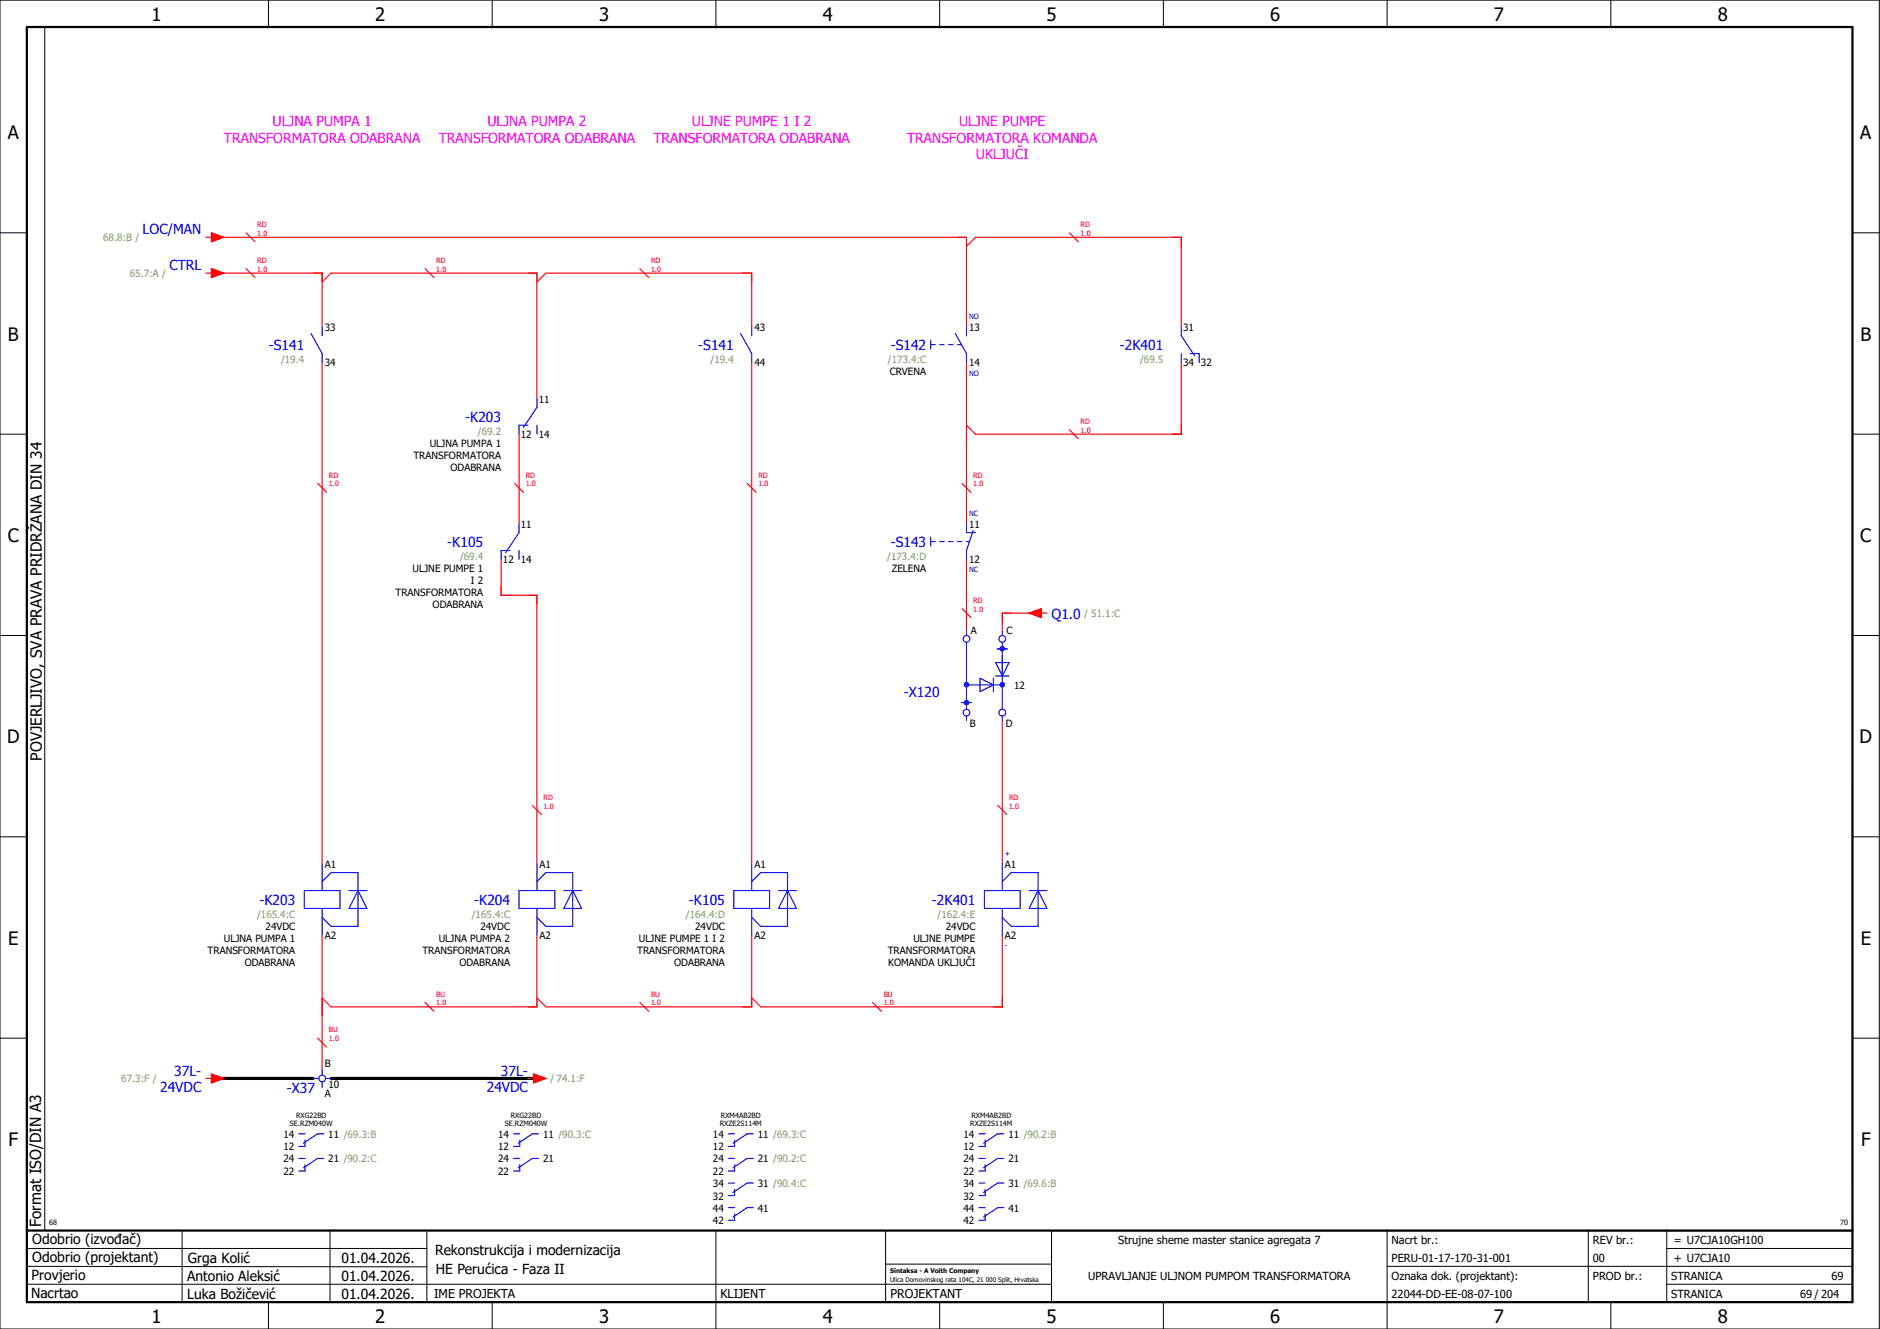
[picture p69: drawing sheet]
<svg xmlns="http://www.w3.org/2000/svg" width="420mm" height="297mm" viewBox="0 0 420 297" stroke-linecap="round" stroke-linejoin="round" font-family="sans-serif">
<defs><g id="words">
<g font-size="4.1">
<text x="33.9" y="4.7">1</text>
<text x="83.9" y="4.7">2</text>
<text x="133.9" y="4.7">3</text>
<text x="183.9" y="4.7">4</text>
<text x="233.9" y="4.7">5</text>
<text x="283.9" y="4.7">6</text>
<text x="333.9" y="4.7">7</text>
<text x="383.9" y="4.7">8</text>
<text x="1.8" y="31.2">A</text>
<text x="415.8" y="31.2">A</text>
<text x="1.8" y="76.2">B</text>
<text x="415.8" y="76.2">B</text>
<text x="1.8" y="121.2">C</text>
<text x="415.8" y="121.2">C</text>
<text x="1.6" y="166.2">D</text>
<text x="415.6" y="166.2">D</text>
<text x="1.8" y="211.2">E</text>
<text x="415.8" y="211.2">E</text>
<text x="1.9" y="256.2">F</text>
<text x="415.9" y="256.2">F</text>
<text x="33.9" y="295.7">1</text>
<text x="83.9" y="295.7">2</text>
<text x="133.9" y="295.7">3</text>
<text x="183.9" y="295.7">4</text>
<text x="233.9" y="295.7">5</text>
<text x="283.9" y="295.7">6</text>
<text x="333.9" y="295.7">7</text>
<text x="383.9" y="295.7">8</text>
</g>
<g font-size="3.4">
<text x="9.4" y="170" transform="rotate(-90 9.4 170)">POVJERLJIVO, SVA PRAVA PRIDRŽANA DIN 34</text>
<text x="9.2" y="274.3" transform="rotate(-90 9.2 274.3)">Format ISO/DIN A3</text>
</g>
<g font-size="3.1" fill="#f0f">
<text x="60.9" y="28.1">ULJNA PUMPA 1</text>
<text x="108.9" y="28.1">ULJNA PUMPA 2</text>
<text x="154.6" y="28.1">ULJNE PUMPE 1 I 2</text>
<text x="214.4" y="28.1">ULJNE PUMPE</text>
<text x="50" y="31.9">TRANSFORMATORA ODABRANA</text>
<text x="98" y="31.9">TRANSFORMATORA ODABRANA</text>
<text x="146" y="31.9">TRANSFORMATORA ODABRANA</text>
<text x="202.7" y="31.9">TRANSFORMATORA KOMANDA</text>
<text x="218.1" y="35.6">UKLJUČI</text>
</g>
<g font-size="3.1" fill="#00f">
<text x="31.9" y="52.4">LOC/MAN</text>
<text x="37.8" y="60.4">CTRL</text>
<text x="60.1" y="78.3">-S141</text>
<text x="156.1" y="78.3">-S141</text>
<text x="199.1" y="78.3">-S142</text>
<text x="250.3" y="78.3">-2K401</text>
<text x="104" y="94.3">-K203</text>
<text x="100" y="122.3">-K105</text>
<text x="199.1" y="122.3">-S143</text>
<text x="235" y="138.3">Q1.0</text>
<text x="202" y="155.8">-X120</text>
<text x="58" y="202.3">-K203</text>
<text x="106" y="202.3">-K204</text>
<text x="154" y="202.3">-K105</text>
<text x="208.3" y="202.3">-2K401</text>
<text x="35.8" y="244.1">24VDC</text>
<text x="38.9" y="240.4">37L-</text>
<text x="64.1" y="244.3">-X37</text>
<text x="108.8" y="244.1">24VDC</text>
<text x="111.9" y="240.4">37L-</text>
</g>
<g font-size="3.1">
<text x="7.2" y="278.1">Odobrio (izvođač)</text>
<text x="97.2" y="280.5">Rekonstrukcija i modernizacija</text>
<text x="7.1" y="286.1">Provjerio</text>
<text x="7.2" y="282.1">Odobrio (projektant)</text>
<text x="41.8" y="286.2">Antonio Aleksić</text>
<text x="42" y="282.3">Grga Kolić</text>
<text x="76.3" y="282.3">01.04.2026.</text>
<text x="76.3" y="286.3">01.04.2026.</text>
<text x="97.4" y="284.8">HE Perućica - Faza II</text>
<text x="6.9" y="290">Nacrtao</text>
<text x="41.8" y="290.3">Luka Božičević</text>
<text x="76.3" y="290.3">01.04.2026.</text>
</g>
<g font-size="2.7">
<text x="97" y="290.1">IME PROJEKTA</text>
<text x="161" y="290.1">KLIJENT</text>
<text x="199" y="290.1">PROJEKTANT</text>
</g>
<g font-size="2.5">
<text x="249.9" y="278">Strujne sheme master stanice agregata 7</text>
<text x="311" y="278">Nacrt br.:</text>
<text x="356" y="278">REV br.:</text>
<text x="374.1" y="278">= U7CJA10GH100</text>
<text x="243.2" y="286">UPRAVLJANJE ULJNOM PUMPOM TRANSFORMATORA</text>
<text x="311" y="286">Oznaka dok. (projektant):</text>
<text x="311" y="282">PERU-01-17-170-31-001</text>
<text x="356" y="286">PROD br.:</text>
<text x="356" y="282">00</text>
<text x="373.5" y="286">STRANICA</text>
<text x="374.1" y="282.1">+ U7CJA10</text>
<text x="409.3" y="286">69</text>
<text x="311" y="290">22044-DD-EE-08-07-100</text>
<text x="373.5" y="290">STRANICA</text>
<text x="402.3" y="290">69 / 204</text>
</g>
<g font-size="2.2" fill="#7ca552">
<text x="23" y="53.9">68.8:B /</text>
<text x="29" y="61.9">65.7:A /</text>
<text x="62.8" y="81.2">/19.4</text>
<text x="158.8" y="81.2">/19.4</text>
<text x="198.5" y="81.2">/173.4:C</text>
<text x="254.8" y="81.2">/69.5</text>
<text x="106.8" y="97.2">/69.2</text>
<text x="102.8" y="125.2">/69.4</text>
<text x="198.3" y="125.2">/173.4:D</text>
<text x="242.3" y="137.9">/ 51.1:C</text>
<text x="57.5" y="205.2">/165.4:C</text>
<text x="105.5" y="205.2">/165.4:C</text>
<text x="153.3" y="205.2">/164.4:D</text>
<text x="209.5" y="205.2">/162.4:E</text>
<text x="27.1" y="241.9">67.3:F /</text>
<text x="123" y="241.9">/ 74.1:F</text>
</g>
<g font-size="2.2">
<text x="72.6" y="74">33</text>
<text x="168.6" y="74">43</text>
<text x="216.6" y="74">13</text>
<text x="264.4" y="74">31</text>
<text x="72.6" y="81.9">34</text>
<text x="168.6" y="81.9">44</text>
<text x="198.8" y="83.9">CRVENA</text>
<text x="216.6" y="81.9">14</text>
<text x="264.4" y="81.9">34</text>
<text x="268.4" y="81.9">32</text>
<text x="120.4" y="90">11</text>
<text x="96" y="99.9">ULJNA PUMPA 1</text>
<text x="116.4" y="97.9">12</text>
<text x="120.4" y="97.9">14</text>
<text x="92.4" y="102.6">TRANSFORMATORA</text>
<text x="100.7" y="105.3">ODABRANA</text>
<text x="116.4" y="118">11</text>
<text x="216.6" y="118">11</text>
<text x="112.4" y="125.9">12</text>
<text x="116.4" y="125.9">14</text>
<text x="216.6" y="125.9">12</text>
<text x="92.2" y="127.9">ULJNE PUMPE 1</text>
<text x="105.2" y="130.6">I 2</text>
<text x="199.3" y="127.9">ZELENA</text>
<text x="88.4" y="133.3">TRANSFORMATORA</text>
<text x="96.7" y="136">ODABRANA</text>
<text x="217" y="141.7">A</text>
<text x="225" y="141.7">C</text>
<text x="226.6" y="153.9">12</text>
<text x="216.8" y="162.5">B</text>
<text x="224.8" y="162.5">D</text>
<text x="72.6" y="194">A1</text>
<text x="120.6" y="194">A1</text>
<text x="168.6" y="194">A1</text>
<text x="224.6" y="194">A1</text>
<text x="59.4" y="207.9">24VDC</text>
<text x="72.6" y="209.9">A2</text>
<text x="107.4" y="207.9">24VDC</text>
<text x="120.6" y="209.9">A2</text>
<text x="155.4" y="207.9">24VDC</text>
<text x="168.6" y="209.9">A2</text>
<text x="211.4" y="207.9">24VDC</text>
<text x="224.6" y="209.9">A2</text>
<text x="46.4" y="213.3">TRANSFORMATORA</text>
<text x="50" y="210.6">ULJNA PUMPA 1</text>
<text x="54.7" y="216">ODABRANA</text>
<text x="94.4" y="213.3">TRANSFORMATORA</text>
<text x="98" y="210.6">ULJNA PUMPA 2</text>
<text x="102.7" y="216">ODABRANA</text>
<text x="142.4" y="213.3">TRANSFORMATORA</text>
<text x="142.8" y="210.6">ULJNE PUMPE 1 I 2</text>
<text x="150.7" y="216">ODABRANA</text>
<text x="198.4" y="213.3">TRANSFORMATORA</text>
<text x="198.5" y="216">KOMANDA UKLJUČI</text>
<text x="204.1" y="210.6">ULJNE PUMPE</text>
<text x="72.6" y="238.6">B</text>
<text x="72.6" y="245.3">A</text>
<text x="73.4" y="243.3">10</text>
<text x="63.3" y="257.1">12</text>
<text x="63.3" y="254.3">14</text>
<text x="73.4" y="254.3">11 /69.3:B</text>
<text x="111.3" y="257.1">12</text>
<text x="111.3" y="254.3">14</text>
<text x="121.4" y="254.3">11 /90.3:C</text>
<text x="159.3" y="257.1">12</text>
<text x="159.3" y="254.3">14</text>
<text x="169.4" y="254.3">11 /69.3:C</text>
<text x="215.3" y="257.1">12</text>
<text x="215.3" y="254.3">14</text>
<text x="225.4" y="254.3">11 /90.2:B</text>
<text x="63.3" y="262.6">22</text>
<text x="63.3" y="259.8">24</text>
<text x="73.4" y="259.8">21 /90.2:C</text>
<text x="111.3" y="262.6">22</text>
<text x="111.3" y="259.8">24</text>
<text x="121.4" y="259.8">21</text>
<text x="159.3" y="262.6">22</text>
<text x="159.3" y="259.8">24</text>
<text x="169.4" y="259.8">21 /90.2:C</text>
<text x="215.3" y="262.6">22</text>
<text x="215.3" y="259.8">24</text>
<text x="225.4" y="259.8">21</text>
<text x="159.3" y="268.1">32</text>
<text x="159.3" y="265.3">34</text>
<text x="169.4" y="265.3">31 /90.4:C</text>
<text x="215.3" y="268.1">32</text>
<text x="215.3" y="265.3">34</text>
<text x="225.4" y="265.3">31 /69.6:B</text>
<text x="159.3" y="273.6">42</text>
<text x="159.3" y="270.8">44</text>
<text x="169.4" y="270.8">41</text>
<text x="215.3" y="273.6">42</text>
<text x="215.3" y="270.8">44</text>
<text x="225.4" y="270.8">41</text>
</g>
<g font-size="1.6" fill="#f00">
<text x="57.5" y="52.7">1.0</text>
<text x="57.5" y="50.8">RD</text>
<text x="241.5" y="52.7">1.0</text>
<text x="241.5" y="50.8">RD</text>
<text x="57.5" y="58.8">RD</text>
<text x="97.5" y="58.8">RD</text>
<text x="145.5" y="58.8">RD</text>
<text x="57.5" y="60.7">1.0</text>
<text x="97.5" y="60.7">1.0</text>
<text x="145.5" y="60.7">1.0</text>
<text x="241.5" y="94.8">RD</text>
<text x="241.5" y="96.7">1.0</text>
<text x="73.5" y="106.8">RD</text>
<text x="117.5" y="106.8">RD</text>
<text x="169.5" y="106.8">RD</text>
<text x="217.5" y="106.8">RD</text>
<text x="73.5" y="108.7">1.0</text>
<text x="117.5" y="108.7">1.0</text>
<text x="169.5" y="108.7">1.0</text>
<text x="217.5" y="108.7">1.0</text>
<text x="217.5" y="136.7">1.0</text>
<text x="217.5" y="134.8">RD</text>
<text x="121.5" y="178.8">RD</text>
<text x="225.5" y="178.8">RD</text>
<text x="121.5" y="180.7">1.0</text>
<text x="225.5" y="180.7">1.0</text>
<text x="97.5" y="224.7">1.0</text>
<text x="97.5" y="222.8">BU</text>
<text x="145.5" y="224.7">1.0</text>
<text x="145.5" y="222.8">BU</text>
<text x="197.5" y="224.7">1.0</text>
<text x="197.5" y="222.8">BU</text>
<text x="73.5" y="232.7">1.0</text>
<text x="73.5" y="230.8">BU</text>
</g>
<g font-size="1.6" fill="#00f">
<text x="216.6" y="71.4">NO</text>
<text x="216.6" y="84">NO</text>
<text x="216.6" y="115.4">NC</text>
<text x="216.6" y="128">NC</text>
<text x="224.6" y="191.4">+</text>
<text x="224.6" y="212">-</text>
</g>
<g font-size="1.6">
<text x="64.8" y="251.7">SE.RZM040W</text>
<text x="66.2" y="249.8">RXG22BD</text>
<text x="112.8" y="251.7">SE.RZM040W</text>
<text x="114.2" y="249.8">RXG22BD</text>
<text x="160.9" y="251.7">RXZE2S114M</text>
<text x="161.1" y="249.8">RXM4AB2BD</text>
<text x="216.9" y="251.7">RXZE2S114M</text>
<text x="217.1" y="249.8">RXM4AB2BD</text>
<text x="11" y="273.7">68</text>
<text x="411.2" y="273.7">70</text>
</g>
<g font-size="1.4">
<text x="198.9" y="284.4">Sintaksa - A Voith Company</text>
<text x="198.9" y="286.4">Ulica Domovinskog rata 104C, 21 000 Split, Hrvatska</text>
</g>
</g></defs>
<g fill="none" stroke="#000" stroke-width=".22">
<path d="M0 0h420v297h-420zM10 6v269M60 0v6M110 0v6M160 0v6M210 0v6M260 0v6M310 0v6M360 0v6M0 52h6M414 52h6M0 97h6"/>
<path d="M414 97h6M0 142h6M414 142h6M414 176.3v87.4M0 187h6M414 187h6M0 232h6M414 232h6M6 279h89.4M40.7 275v16M73.7 274.9v16M95.4 275.1v16"/>
<path d="M160 275v22M197.9 275.1v16M310 275v22M355 275v16M372.5 279h41.5M372.5 275v16M414 275h-179v16M6 283l89.4 .1M6 287h229M60 291v6M110 291v6M197.9 282.5h37.1"/>
<path d="M210 291v6M260 291v6M310 283h104M360 291v6M372.5 287h41.5"/>
</g>
<path d="M6 6h408v285h-408zM6 275h408" fill="none" stroke="#000" stroke-width=".5"/>
<g fill="none" stroke="#f00" stroke-width=".25">
<path d="M48 53h168v20M55 52l2 2M216 55l2-2h46v20M239 52l2 2M48 61h24v12M72 63l2-2h46v28M95 60l2 2M120 63l2-2h46v12M143 60l2 2M72 81v112M116 97v20M168 81v112"/>
<path d="M216 81v36M239 96l2 2M264 81v16h-46l-2-2M71 108l2 2M115 108l2 2M167 108l2 2M215 108l2 2M112 125v8h8v60M215 136l2 2M216 125v16M232 137h-8v4M224 161v32"/>
<path d="M119 180l2 2M223 180l2 2M72 209v30M120 209v16h-46l-2-2M168 209v16h-46l-2-2M224 209v16h-54l-2-2M71 232l2 2M95 224l2 2M143 224l2 2M195 224l2 2"/>
</g>
<path d="M48 241h22M74 241h46" fill="none" stroke="#000" stroke-width=".7"/>
<g fill="none" stroke="#00f" stroke-width=".25">
<path d="M69.5 74.5l2.5 4.5v2M72 73v2M165.5 74.5l2.5 4.5v2M168 73v2M208 76v2M208 77h1M210 77h1M212 77h1M213.5 74.5l2.5 4.5v2M214 77h.9M216 73v2M118 95h-2v2"/>
<path d="M120 95v2M120 89v2l-3 4.5M116 117v2l-3 4.5M216 117v2h2M217.5 118.5l-1.5 4.5v2M114 123h-2v2M116 123v2M208 120v2M208 121h1M210 121h1M212 121h1M214 121h1"/>
<path d="M216 121h.6M68 199h8v4h-8zM72 197l2-2h6v12h-6l-2-2M72 193v6M78 199h4M80 199h.1M80 199l2 4h-4zM116 199h8v4h-8zM120 197l2-2h6v12h-6l-2-2M120 193v6M126 199h4M128 199h.1"/>
<path d="M128 199l2 4h-4zM164 199h8v4h-8zM168 197l2-2h6v12h-6l-2-2M168 193v6M174 199h4M176 199h.1M176 199l2 4h-4zM220 199h8v4h-8zM224 193v6M224 197l2-2h6v12h-6l-2-2M230 199h4M232 199h.1"/>
<path d="M232 199l2 4h-4zM72 203v6M120 203v6M168 203v6M224 203v6M72 239v1.3M66.8 253.4h1.4M66.8 258.9h1.4M68.2 254.8v1.4h-1.4M70 241h1.3M72 241.8v1.2M72.4 253.4h-1.4l-3.2 2.1"/>
<path d="M72.4 258.9h-1.4l-3.2 2.1M72.7 241h1.3M114.8 253.4h1.4M114.8 258.9h1.4M116.2 254.8v1.4h-1.4M120.4 253.4h-1.4l-3.2 2.1M120.4 258.9h-1.4l-3.2 2.1M162.8 253.4h1.4M162.8 258.9h1.4M164.2 254.8v1.4h-1.4M168.4 253.4h-1.4l-3.2 2.1M168.4 258.9h-1.4l-3.2 2.1"/>
<path d="M218.8 253.4h1.4M218.8 258.9h1.4M220.2 254.8v1.4h-1.4M224.4 253.4h-1.4l-3.2 2.1M224.4 258.9h-1.4l-3.2 2.1M68.2 260.3v1.4h-1.4M116.2 260.3v1.4h-1.4M162.8 264.4h1.4M162.8 269.9h1.4M164.2 260.3v1.4h-1.4M164.2 265.8v1.4h-1.4M164.2 271.3v1.4h-1.4"/>
<path d="M168.4 264.4h-1.4l-3.2 2.1M168.4 269.9h-1.4l-3.2 2.1M218.8 264.4h1.4M218.8 269.9h1.4M220.2 260.3v1.4h-1.4M220.2 265.8v1.4h-1.4M220.2 271.3v1.4h-1.4M224.4 264.4h-1.4l-3.2 2.1M224.4 269.9h-1.4l-3.2 2.1"/>
<circle cx="72" cy="241" r=".75"/>
</g>
<circle cx="216" cy="157" r=".62" fill="#00f"/>
<g fill="none" stroke="#00f" stroke-width=".25">
<path d="M222.5 151.1h3M224 146.5v12"/>
<circle cx="216" cy="159.3" r=".75"/>
</g>
<circle cx="224" cy="153" r=".63" fill="#00f"/>
<path d="M216 153.1h8M219 151.6l3 1.5-3 1.5zM222 151.6v3M222.5 148.1h3l-1.5 3z" fill="none" stroke="#00f" stroke-width=".25"/>
<circle cx="216" cy="153" r=".63" fill="#00f"/>
<path d="M216 143.5v15" fill="none" stroke="#00f" stroke-width=".25"/>
<circle cx="224" cy="145" r=".63" fill="#00f"/>
<g fill="none" stroke="#00f" stroke-width=".25">
<path d="M264 73v2l3 4.5M264 79v2M266 79h2v2M214.8 157h2.4M216 141v1M222.8 145h2.4M223 145h2M224 141v1M224 143.5v7M216 160v1M224 160v1"/>
<circle cx="216" cy="142.8" r=".75"/>
<circle cx="224" cy="159.3" r=".75"/>
<circle cx="224" cy="142.8" r=".75"/>
</g>
<path d="M46 53h1.2M47.2 52l2.8 1-2.8 1zM46 61h1.2M47.2 60l2.8 1-2.8 1zM55 60l2 2M230 137l2.8-1v2zM232.8 137h1.2M46 241h1.2M47.2 240l2.8 1-2.8 1zM118 241h1.2M119.2 240l2.8 1-2.8 1z" fill="none" stroke="#f00" stroke-width=".25"/>
<g fill="#f00" stroke="#f00" stroke-width=".22">
<path d="M47.2 52l2.8 1-2.8 1z"/>
<path d="M230 137l2.8-1v2z"/>
<path d="M47.2 240l2.8 1-2.8 1z"/>
<path d="M119.2 240l2.8 1-2.8 1z"/>
<path d="M47.2 60l2.8 1-2.8 1z"/>
</g>
<use href="#words"/>
</svg>
